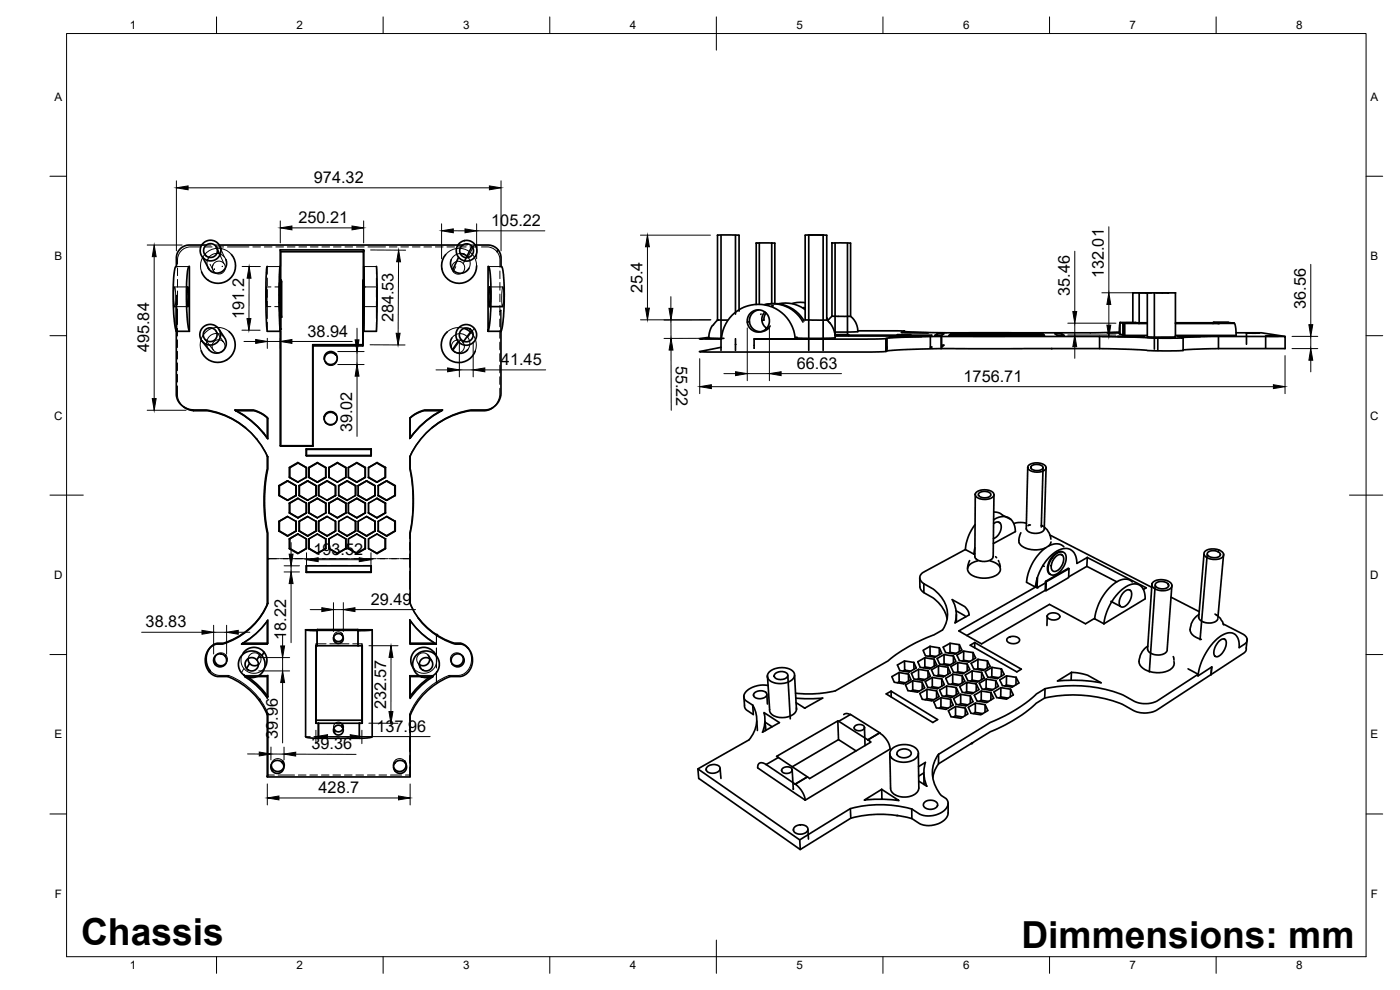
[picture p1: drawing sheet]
<svg xmlns="http://www.w3.org/2000/svg" width="420mm" height="297mm" viewBox="0 0 420 297" stroke-linecap="round" stroke-linejoin="round" font-family="sans-serif">
<defs><g id="words">
<g font-size="11.2">
<text x="24.3" y="283.4">Chassis</text>
<text x="306.5" y="284.5">Dimmensions: mm</text>
</g>
<g font-size="4.9">
<text x="94.2" y="54.9">974.32</text>
<text x="89.5" y="66.9">250.21</text>
<text x="147.4" y="67.8">105.22</text>
<text x="331.3" y="83.5" transform="rotate(-90 331.3 83.5)">132.01</text>
<text x="192.8" y="88" transform="rotate(-90 192.8 88)">25.4</text>
<text x="321.1" y="88.8" transform="rotate(-90 321.1 88.8)">35.46</text>
<text x="73.3" y="95.8" transform="rotate(-90 73.3 95.8)">191.2</text>
<text x="391.9" y="92.7" transform="rotate(-90 391.9 92.7)">36.56</text>
<text x="92.3" y="101">38.94</text>
<text x="118" y="96.7" transform="rotate(-90 118 96.7)">284.53</text>
<text x="44.8" y="105.7" transform="rotate(-90 44.8 105.7)">495.84</text>
<text x="150.3" y="109.5">41.45</text>
<text x="202.9" y="109.7" transform="rotate(90 202.9 109.7)">55.22</text>
<text x="239.1" y="110.6">66.63</text>
<text x="289.2" y="114.6">1756.71</text>
<text x="105.7" y="129.8" transform="rotate(-90 105.7 129.8)">39.02</text>
<text x="94" y="166.5">193.52</text>
<text x="111.3" y="181.4">29.49</text>
<text x="43.7" y="188.2">38.83</text>
<text x="85.9" y="192" transform="rotate(-90 85.9 192)">18.22</text>
<text x="115.9" y="212.8" transform="rotate(-90 115.9 212.8)">232.57</text>
<text x="83.4" y="221.7" transform="rotate(-90 83.4 221.7)">39.96</text>
<text x="113" y="219.5">137.96</text>
<text x="93.5" y="224.8">39.36</text>
<text x="95.6" y="238">428.7</text>
</g>
<g font-size="3.5">
<text x="39" y="8.8">1</text>
<text x="89" y="8.8">2</text>
<text x="139" y="8.8">3</text>
<text x="189" y="8.8">4</text>
<text x="239" y="8.8">5</text>
<text x="289" y="8.8">6</text>
<text x="339" y="8.8">7</text>
<text x="389" y="8.8">8</text>
<text x="16.3" y="30.2">A</text>
<text x="411.3" y="30.2">A</text>
<text x="16.3" y="78">B</text>
<text x="411.3" y="78">B</text>
<text x="16.2" y="125.9">C</text>
<text x="411.2" y="125.9">C</text>
<text x="16.2" y="173.7">D</text>
<text x="411.2" y="173.7">D</text>
<text x="16.3" y="221.6">E</text>
<text x="411.3" y="221.6">E</text>
<text x="16.4" y="269.4">F</text>
<text x="411.4" y="269.4">F</text>
<text x="39" y="290.8">1</text>
<text x="89" y="290.8">2</text>
<text x="139" y="290.8">3</text>
<text x="189" y="290.8">4</text>
<text x="239" y="290.8">5</text>
<text x="289" y="290.8">6</text>
<text x="339" y="290.8">7</text>
<text x="389" y="290.8">8</text>
</g>
</g></defs>
<!-- layer: Visible -->
<g fill="none" stroke="#000" stroke-width=".51">
<path d="M60.8 77.1l2 3.8M61.9 73.5h-5.1a3.9 3.9 0 0 0-3.9 3.9v2.5a3 3 0 0 0-.7 2.6 60.7 60.7 0 0 0 .7 16.9M62.3 77.9v.1M62.8 77.1l-.2 .3M64.8 73.9l1.2 2.6M65.8 73.5h73.1M66.2 74.6h.2M67.8 77.9l.2 1.1-.2 1.1a2.95 2.95 0 0 1-2.6 1.9 2.95 2.95 0 0 1-2.8-1.6M69.5 76.4a5.3 5.3 0 0 1-1.4 7.9 5.3 5.3 0 0 1-7.6-2.7M80.2 80v-.1a113.6 113.6 0 0 0 0 19.5h3.9v-4.6l.1 .4M84.1 80h.1M84.1 75l.1 9.5h.3v10.7"/>
<path d="M84.1 75l-.3 13.4v6.6l.3 3.7v-4M84.1 75h25M84.2 75.5h24.9v-.5l-.1 28.4h-15.1M109.1 75.5l-.2 28.3h-15M109.2 79.9v19.5zM113 80l.2 5.6-.2 13.8h-3.8M133.8 76.4a5.3 5.3 0 0 0 2.2 8.3 5.3 5.3 0 0 0 7-4.9M135.4 77.9l-.1 1.7 .3 .9 .6 .8a2.97 2.97 0 0 0 4.5-.8M137.6 77.2l-1.7 3.7M138.2 76.1l.9 .1 1 .7M141.6 73.9l-2.2 4.4M142.6 73.5h3.9a3.9 3.9 0 0 1 3.9 3.9v2.5a3 3 0 0 1 .7 2.6 62.6 62.6 0 0 1-.7 16.8l-.1 .1"/>
<path d="M146.5 80v-.1a3.3 3.3 0 0 1 .7 2.6 64.7 64.7 0 0 1-.7 16.9zM149.5 75l-.4 .5M216.4 70.6v34.5M220.7 70.6v23.6M221.8 70.6h-6.5v25.4M221.8 70.6v22.8M226.9 72.9l5.7 .1-.1 18.1M226.9 73v18.4M227.9 73v18.3M231.6 73h.1M231.6 73v18.1M250.6 72.9v27.7h29l-.4 .2"/>
<path d="M254.3 72.9v27.6M255.3 73l-5.6-.1v22h5.6M255.3 72.9v22M52.4 92h.1M52.9 92v26.4a5.1 5.1 0 0 0 4.9 4.6M52.9 99.4h3.9M52.9 92v7.4M56.3 86.1l.3 2.5-.2 3.4-.3-2.5zM56.6 80h.2v19.4a63.3 63.3 0 0 1-.3-19.2zM65.8 99l1.4 2.1M68.7 99.4a5.3 5.3 0 0 1-.4 8.4 5.3 5.3 0 0 1-7.9-2.5M83.8 86.1h.1"/>
<path d="M83.8 92h.1M83.9 84.9l-.1 6.7 .1 1.9h.3M84.1 94.7h.3M84.1 84.9v-.9h.3v10.7M84.1 93.5v1.2M84.1 99.4v34.3M84.1 86.1h.1M84.1 92h.1M84.2 84.9l.2 3.2-.2 5.4zM84.2 86.1v5.9zM84.2 95.2h.3M84.2 95.2v38.7"/>
<path d="M84.4 84l.1 .5M84.4 94.7l.1 .5M109 84l-.1 .5M109.2 86.1v5.9zM134.2 99.6a5.3 5.3 0 0 0 .5 8.3 5.3 5.3 0 0 0 7.9-2.6M139.3 98.5l1.9 1.1M141.5 99.2l-2.6 3.5M146.5 99.4h3.8M146.9 86.1l.3 1.2v2.2l-.3 2.5-.2-3.4zM146.9 92h4M146.9 86.1h.1M150.3 99.4v18.8a5.1 5.1 0 0 1-4.7 4.8 22.7 22.7 0 0 0-19.2 8.6l-1.5 2-1.8 3.3a30.6 30.6 0 0 0 .7 7.8 47.7 47.7 0 0 1-.7 15.2v21.1a21.2 21.2 0 0 0 13.5 12.3 4 4 0 0 1 3 .4 5.3 5.3 0 0 1-1.1 9.2l-.4 .1a7.4 7.4 0 0 0-6.4 1.6 20.5 20.5 0 0 0-8.6 10.1v18.4h-42.9"/>
<path d="M218.3 96h-3l-.7 .8a6 6 0 0 0-1.9 4.6l4.6 .1M224.9 96.5l-.6 .1M227.7 93a3.3 3.3 0 0 0-2.2 5.2 3.3 3.3 0 0 0 5.6-.4M228.4 94.2l-.1 .1M229.5 91.4a10.4 10.4 0 0 1 11.5 5.2M229.6 93.6a3.2 3.2 0 0 0 .8 5.1M229.8 91.4a10.3 10.3 0 0 1 11.5 4.9M229.9 93.9l-.6 1.2v1h-.7M233.6 91.2a9.7 9.7 0 0 1 8 1.7M241.2 92.3l.4 .2M241.6 96h6.5M241.6 96v-25.4l4.8-.1 1.7 .1v25.4"/>
<path d="M241.6 90.8l-2.3-.1-1.5 .3M248.1 96l.8 .8a7 7 0 0 1 1.8 4.6h-11.7M248.1 95.3l.4 .8M249.8 94.8l-1.1 1.1M255.3 94.9a5.1 5.1 0 0 1 2 4.6l-6.9 .1M257.5 99.3h13l2.8 .3 10.6 .3 52-.2M270.5 99.7l8.1 .2zM270.8 99.6v.2M292.5 100h-1.5l4.4 .1M292.5 100h2.9M292.5 100v.1M295.4 100h1.4l-1.4 .1"/>
<path d="M295.4 100v.1M303.1 100h-1.4l1.5 .1M303.1 100h4.4l-1.4 .1M303.1 100v.1M306 100v.1M335.9 99.8l-3.6 .1h3.6M336.1 96.9l-.2 2.2v1l.2 .1M336.1 96.8l.9 .2M336.2 96.8h.1M337 97l.1 3.5M337 97h4.8l-1-.2h-4.7v3.4l.9 .3M337.1 97l7.2 .1"/>
<path d="M337.5 96.9h3.1zM337.5 96.9v4.1M340.6 96.9h.1M341.1 96.8h3.2M341.9 87.9v8.9M342.3 87.9h2.2M344 87.9h.3h-4.3v8.9M344.3 87.9h8.5v13.2h-8.5zM344.7 87.9h.8M346.5 87.9l-.1 16.8M346.9 87.9h3.7M348.8 87.9h.2"/>
<path d="M352.8 96.8h11.2M364 96.8v.3M364.1 96.8h4.5M365.5 96.9h3.1zM365.5 96.9v.2M365.8 97h4.6zM368.6 96.9h.1M368.7 96.8h-4.5l1.7 .3h-13.1M368.7 96.8h-4.7M368.7 96.8l1.7 .2M370.4 97a6.4 6.4 0 0 1 .6 3.6h-18.2M371 99.9h7.5l7.2 1.1"/>
<path d="M374.1 99.9h3.9zM374.1 99.9v3.4M378 99.9h.1M67.4 101.4l.5 1.3v.9l-.5 1.1a2.96 2.96 0 0 1-4.7 .2l-2-2.5M93.9 103.8v30.1M93.9 103.8v-.4v30.3M100.8 106.2v.3a1.94 1.94 0 0 0-2.2-.6 1.94 1.94 0 0 0-1.3 1.9M135.6 101.4l-.5 1.5 .1 1 .6 1 .9 .8a3 3 0 0 0 3.7-.8M137.5 102.5l-1.7 2.4M212.7 101.2l-2.8 .4 6.6 .1a11.1 11.1 0 0 1 11.1-10.4 11.1 11.1 0 0 1 11.1 10.4M220.7 101.6v3.5M220.9 103.3l-.2 .1"/>
<path d="M226.3 101.6l.1 2.9M226.3 103.6h.1M238.6 101.3l.6-.1v.4l-.5 .1M238.7 101.7h-12.4l39.6-.1v3.8l-4.3 .2-51.7-.1 6.5-1.3M242.7 105.1v-34.5l1.3-.1 3.1 .1-.1 34.5M250.6 100.8h28.6M250.7 100.4h4zM254.7 100.4v.4M265.9 104.1h.3M265.9 104.5h.3M266.2 101.5v3.8M266.8 101.2l2.6-.2h7.2z"/>
<path d="M267.3 101.1v.1M269.3 100.4h4zM270 101v.1M273.3 100.4v.4M279.2 100.8v3.7l.4-.4h-.4M281.3 100.1l-.7 .5h2M281.3 100.1h2l-.7 .5M281.3 100.1v.5M282.4 101l-16.2 .5-.3 .1v3.8l5.2-.5 11.3-.3M282.4 101h47.6v3.6M282.4 101v3.6M282.6 100.6v3.6l.7-.6h-.7"/>
<path d="M286.4 100.6h3M286.4 100.6l-1.6 .1h6.1l-1.5-.1M286.4 100.6v.2M286.5 100.5h-1.6l4.6 .1M286.5 100.5h3.1M286.5 100.5v.1M286.7 100.3h3M286.9 100.2h2.9M287 100l-1.5 .1h4.3M287 100h2.9M287 100v.1M289.4 100.6v.2"/>
<path d="M289.6 100.5h1.4l-1.5 .1M289.6 100.5v.1M289.7 100.3l1.4 .1h-6h1.6M289.7 100.3v.1M289.8 100.2h1.5h-6l1.6 .1M289.8 100.2v.1M289.9 100l1.5 .1h-1.6M289.9 100v.1M290.6 100.6h6.1zM292 100.7l-1.6 .1h6.3l-1.6-.1M292 100.7h3.1M292 100.7v.1"/>
<path d="M292.1 100.5h3.1M292.1 100.5v.2M292.2 100.4v.1M292.2 100.4h3.1M292.3 100.2h3M292.3 100.3h4.5l-1.5 .1M292.3 100.2h-1.4h1.5M292.3 100.3h-1.5l1.4 .1M292.3 100.3v.1M292.4 100.1h3M295.1 100.7v.1M295.2 100.5v.2"/>
<path d="M295.2 100.4v.1M295.2 100.4l-4.5 .1h1.4M295.2 100.4l1.5 .1h-1.5M295.3 100.3v.1M295.4 100.1v.1M295.4 100.1l1.4 .1h-1.5M297.6 100.6h3.1M297.6 100.6l-1.6 .1 4.7 .1M297.6 100.6v.2M297.6 100.5h-1.5l1.5 .1M297.6 100.5v.1M297.6 100.5l3.1 .1"/>
<path d="M297.6 100.4h3.1M297.7 100.3v.1M297.7 100.3h3M297.7 100.3l-1.6 .1h1.5M297.7 100.2h-1.5l1.5 .1M297.7 100.2v.1M297.7 100.2h2.9M297.7 100l-1.5 .1h1.5M297.7 100h2.9M297.7 100v.1M300.6 100l1.5 .1h-1.5M300.6 100v.1"/>
<path d="M300.6 100.2h1.5l-4.4 .1M300.6 100.2v.1M300.7 100.5h1.5l-1.5 .1M300.7 100.6l1.5 .1-1.5 .1M300.7 100.6v.2M300.7 100.3v.1M300.7 100.3l1.5 .1h-1.5M303.2 100.1h2.9M303.2 100.1l-1.5 .1h1.5M303.2 100.1v.1M303.2 100.4l-1.5-.1 4.5 .1M303.2 100.2h3"/>
<path d="M303.3 100.4l-1.5 .1h4.5M303.3 100.4v.1M303.3 100.4h3M303.3 100.5l4.6 .1-1.5 .1M303.3 100.5l-1.5 .1 4.6 .1M303.3 100.5v.2M303.3 100.7h3.1M303.3 100.7l-1.5 .1h1.6M303.3 100.7v.1M306.1 100.1v.1M306.1 100.1l1.5 .1h-1.4M306.2 100.3v.1"/>
<path d="M306.2 100.3h1.5l-1.5 .1M306.3 100.5h1.5h-1.5M306.3 100.5v.2M306.4 100.7l1.6 .1h-4.6M306.4 100.7v.1M308.4 100v.1M308.5 100.1h-1.5h5.8h-1.4M308.5 100.3l-1.4-.1 4.5 .1M308.5 100.1h2.9M308.5 100.2h3M308.6 100.3h3M308.6 100.3v.1"/>
<path d="M308.6 100.3l-1.5 .1h4.6M308.7 100.5h-1.5l1.6 .1M308.7 100.5v.1M308.7 100.5h3M308.8 100.6h3.1M308.8 100.6l-1.5 .1h6.2l-1.6-.1M308.8 100.6v.2M311.3 100v.1M311.5 100.2v.1M311.5 100.2h1.5l-1.4 .1M311.6 100.3l1.6 .1h-1.5M311.6 100.3v.1"/>
<path d="M311.7 100.5h1.6l-1.4 .1M311.7 100.5v.1M311.9 100.6v.2M318.6 100.1h-2l.7 .5h2l-.7-.5v.5M330 101l18.4 .5 17.3-.5M335.4 101h7.5l.7 .2zM337.1 100.5v-3.5l.3 3.6M337.1 100.5l.3 .1M337.4 100.6h6.9M342.9 101v.1M347.5 101.3l4.3 .1zM347.5 101.4v3.7"/>
<path d="M353.4 101h6.8l-6.1 .1zM355.1 101.4v3.7l-1.3 .1h-7.7l-16.1-.6h-47.6M365.7 104.6l-10.6 .4M365.7 101h20v3.6h-20zM379.8 100.8l4.2 .1zM379.8 100.9v3.6M55.2 122.1l1.4 .8 1.4 .3M57.8 123l.1 .1a22.3 22.3 0 0 1 15.8 5.3M57.8 123a22.5 22.5 0 0 1 17.5 6.8 23.7 23.7 0 0 1 4.9 7.1M57.8 123h.1M70.5 123h5.5l2.2 .9 2 1.4v6.2a27 27 0 0 0-9.7-8.5l.2 .2M70.7 123.2h5.5l2.2 .9 2 1.4v6.1a26.3 26.3 0 0 0-9.7-8.4z"/>
<path d="M76.9 131.6l.2 .2M79 129.9l.2 .2M80.2 136.9l.2 .1a27.9 27.9 0 0 1-.7 7.8 48.7 48.7 0 0 0 .7 15.1v21.1M80.2 136.9a30.6 30.6 0 0 1-.7 7.8 47.7 47.7 0 0 0 .7 15.2v21.3M84.1 133.7h9.8M84.1 133.7l.1 .2M84.2 133.9h9.7M89.4 138.8l2.5 1.5v2.9M89.4 138.8l-2.6 1.5v2.9M89.4 138.8l.1 .1M89.5 138.9l2.5 1.5-.1 2.8M89.5 138.9l-2.5 1.5"/>
<path d="M91.9 134.7v2M91.9 134.7h19.5M92 134.8h19.3M93.9 133.7v.2M95.2 138.8l-2.5 1.5v2.9l2.5 1.4M95.2 138.8l2.5 1.5v2.9M95.2 138.8l.1 .1M95.3 138.9l-2.5 1.5M95.3 138.9l2.5 1.5v2.9M97.7 126.7v.2M100.7 124.2v.2a1.93 1.93 0 0 0-2.2-.5 1.93 1.93 0 0 0-1.2 1.9M101.3 138.9l-2.6 1.5"/>
<path d="M101.3 138.9l2.5 1.5v2.9M101.3 138.8v.1M101.3 138.8l2.5 1.6M101.3 138.8l-2.6 1.5M107.1 138.9l-2.5 1.4M107.1 138.9l-2.5 1.4v2.9l2.5 1.4M107.1 138.9l2.5 1.5M107.1 138.8l2.5 1.6M111.3 134.8v2h-19.3M111.4 134.7v2h-19.5M111.4 134.7l-.1 .1M113.1 138.9l2.5 1.5v2.9l-2.5 1.4"/>
<path d="M113.1 138.9l-2.5 1.4M113.2 138.8l2.5 1.5M113.2 138.8l-.1 .1M113.2 138.8l-2.6 1.5v2.9M123.1 125.4l2.1-1.5 2.2-.9h5.4a27 27 0 0 0-9.7 8.5zM123.1 125.4l1.9-1.3 2.3-.9h5.3a26.4 26.4 0 0 0-9.5 8.2M147.9 122.3l-.9 .5-1.4 .4a21.8 21.8 0 0 0-16 5.2M308.6 139.7a3.9 3.9 0 0 1 5.3 .4 1.96 1.96 0 0 1-2.3 1.6 2.58 2.58 0 0 1-3.2-1.6zM309.5 139.8a2.56 2.56 0 0 1 3.5 .5 2.32 2.32 0 0 1-3.4 .4l-.2-.4zM83.7 145.7v2.9l1.3 .8 1.3 .7 2.5-1.5M83.7 159.3l2.6 1.5 2.5-1.5M83.7 148.6l2.7 1.5 2.5-1.4"/>
<path d="M83.7 145.7l.1 .1M83.7 156.4v2.9M83.8 156.4l2.5-1.4 2.5 1.4v2.9M83.8 159.3l2.6 1.5 2.5-1.5M83.8 145.8l2.6-1.5 2.5 1.5v2.9M83.8 145.8v2.9M83.8 156.4v2.9M83.8 159.3h-.1M86.3 144.3l2.5 1.4v2.9M86.3 144.3l-2.6 1.4M86.3 144.3h.1M86.3 155l-2.5 1.4"/>
<path d="M86.8 151l2.6-1.5 2.5 1.5v2.9M86.8 143.2l2.6 1.4 2.5-1.4M86.8 153.9l2.6 1.5 2.5-1.5M86.8 151v2.9M86.8 143.2l.2 .1M86.8 151h.2M86.8 140.3l.2 .1M87 153.9l2.5 1.4 2.5-1.4M87 143.3l2.5 1.4M87 151v2.9M87 140.4v2.9M87 153.9h-.2"/>
<path d="M88.8 148.6l.1 .1M88.9 156.4v2.9M88.9 159.3h-.1M89.5 149.5l-2.5 1.5M89.8 159.3v-2.9l2.5-1.4 2.5 1.4v2.9l-2.5 1.5M89.8 159.3l2.5 1.5M89.8 145.7v2.9M89.8 148.6l.1 .1M89.8 145.7l.1 .1M89.9 148.7l2.5 1.4M89.9 159.3l2.5 1.5M89.9 156.4v2.9"/>
<path d="M89.9 145.8v2.9M89.9 156.4h-.1M89.9 159.3h-.1M92 151v2.9M92 153.9h-.1M92.3 144.3l2.5 1.4v2.9l-2.5 1.5-2.5-1.5M92.3 144.3l-2.5 1.4M92.3 144.3h.1M92.3 155l-2.4 1.4M92.4 144.3l2.5 1.5-.1 2.8M92.4 144.3l-2.5 1.5M92.7 153.9l2.5 1.5 2.5-1.5"/>
<path d="M92.7 151v2.9M92.7 151h.1M92.7 140.3l.1 .1M92.8 140.4v2.9l2.5 1.4M92.8 151v2.9l2.5 1.4M92.8 153.9h-.1M94.9 156.4v2.9l-2.5 1.5M95.2 149.5l-2.5 1.5M95.2 149.5l2.5 1.5M95.2 144.6l.1 .1M95.2 149.5h.1M95.3 149.5l-2.5 1.5"/>
<path d="M95.3 149.5l2.5 1.5M95.6 145.7v2.9M95.6 145.7l.1 .1M95.6 159.3l2.5 1.5M95.6 148.6l2.5 1.5M95.7 156.4v2.9l2.5 1.5M95.7 145.8l-.1 2.8M95.7 159.3h-.1M95.7 156.4h-.1M97.7 143.2l-2.5 1.4M97.7 151l.1 2.9M97.7 143.2l.1 .1"/>
<path d="M97.8 143.3l-2.5 1.4M97.8 151v2.9M98.1 155l-2.5 1.4v2.9M98.1 155l-2.4 1.4M98.1 144.3l-2.5 1.4M98.1 144.3l2.6 1.4v2.9M98.1 155l2.6 1.4M98.1 144.3h.1M98.1 150.1h.1M98.2 144.3l-2.5 1.5M98.2 144.3l2.5 1.5v2.9M98.7 153.9l2.6 1.5"/>
<path d="M98.7 143.2l2.6 1.4M98.7 151v2.9M98.7 140.3v2.9M98.7 140.3v.1M98.7 151h.1M98.7 151v2.9l2.6 1.4M98.7 140.4v2.8M98.7 153.9h.1M100.7 156.4v2.9l-2.5 1.5M100.7 148.7l-2.5 1.4M100.7 148.6v.1M100.7 148.6l-2.6 1.5"/>
<path d="M101.3 149.5l-2.6 1.5M101.3 149.5l2.5 1.5v2.9M101.3 149.5h.1M101.3 149.5l2.5 1.5M101.3 144.6v.1M101.3 155.3v.1M101.6 159.3l2.6 1.5M101.6 148.6l2.6 1.5M103.8 153.9l-2.5 1.4M103.8 153.9h.1M103.8 140.3v2.9l-2.5 1.4M103.8 151v2.9"/>
<path d="M103.8 151h.1M104.2 144.3l2.5 1.5v2.9M104.2 144.3l-2.6 1.5M104.2 144.3h.1M104.2 144.3l2.5 1.4M104.2 144.3l-2.6 1.4v2.9M104.6 143.2l2.5 1.5M104.6 151v2.9l2.5 1.5 2.5-1.5M106.7 156.4v2.9M106.7 159.3l-2.5 1.5M106.7 159.3h.1M106.7 156.4l-2.5-1.4-2.6 1.4v2.9l2.6 1.5"/>
<path d="M106.7 145.7v2.9l-2.5 1.5M106.7 145.7v.1M107.1 149.5l-2.5 1.5M107.1 149.5l2.5 1.5M107.5 159.3l2.5 1.5M107.5 148.6l2.5 1.5M107.5 145.7v2.9M109.6 140.4v2.9l-2.5 1.4M109.6 153.9l-2.5 1.4-2.5-1.4M109.6 151v2.9M109.6 153.9h.1M109.6 140.3v2.9l-2.5 1.5"/>
<path d="M109.6 151h.1M110 144.3l-2.5 1.4M110 144.3l2.5 1.5M110 155l2.5 1.4v2.9M110 144.3h.1M110.6 153.9l2.6 1.5 2.5-1.5M110.6 143.2l2.5 1.5M110.6 143.2l2.6 1.4M112.5 159.3l-2.5 1.5M112.5 148.7l-2.5 1.4M112.5 145.8v2.9M112.5 159.3h.1"/>
<path d="M112.5 156.4h.1M112.6 148.6l-.1 .1M112.6 156.4l-2.6-1.4-2.5 1.4v2.9M112.6 148.6l-2.6 1.5M112.6 159.3l-2.6 1.5M112.6 156.4v2.9M112.6 145.7v2.9M113.1 149.5l2.5 1.5M113.2 144.6l-.1 .1M113.5 148.6l2.6 1.5 2.5-1.5M113.5 148.6l2.5 1.5 2.5-1.4M113.5 145.7v2.9"/>
<path d="M115.6 153.9h.1M115.6 153.9l-2.5 1.4-2.5-1.4M115.6 151v2.9M115.7 151l-2.5-1.5-2.6 1.5v2.9M115.7 151v2.9M115.7 140.3v2.9l-2.5 1.4M115.7 140.3l-.1 .1M115.7 151h-.1M116 144.3l-2.5 1.4M116 144.3l2.5 1.5M116 155l2.5 1.4M116.1 144.3l-2.6 1.4"/>
<path d="M116.1 144.3l2.5 1.4M116.1 144.3h-.1M118.5 156.4h.1M118.5 145.8v2.9M118.5 156.4v2.9l-2.5 1.5-2.5-1.5M118.5 159.3h.1M118.6 145.7v2.9M118.6 156.4l-2.5-1.4-2.6 1.4v2.9M118.6 156.4v2.9l-2.5 1.5-2.6-1.5M118.6 145.7l-.1 .1M118.6 148.6l-.1 .1M292.6 157.4a13.9 13.9 0 0 0-2.9 7.5l2.6 1.4"/>
<path d="M292.7 148.4l-.1 18.7 .3 .6 .7 .4 1.7 .4 1.8-.4 .8-.6 .1-.4 .3-18.7M292.9 147.8a4 4 0 0 1 5.3 .3l.1 .2a2.08 2.08 0 0 1-2.5 1.5 2.54 2.54 0 0 1-3.1-1.5zM293.8 147.9a2.49 2.49 0 0 1 3.6 .5 2.29 2.29 0 0 1-3.8 0zM298.2 157.1a1.34 1.34 0 0 1 1.8-.3 1.34 1.34 0 0 1 .4 1.8 3.8 3.8 0 0 1-2.3 3M298.2 155.9a3.8 3.8 0 0 1 6.1 1.4l.4 2.2-6.6 3.6M298.2 153.7l1.8 .3 3.4 1.9M299.6 156.6l.5 .3M306.4 159.9l-.2 .3a3 3 0 0 0 .1 3.3 7.3 7.3 0 0 0 7.5 .9M308 157l-2.1-.2-1.7 .3M308.4 140.3l-.4 18.4 .4 .6 .7 .4 1.9 .3 1.8-.5 .6-.8M308.9 157.5l-.4 .2M312.5 157.6l.5 .3"/>
<path d="M312.5 157.7l.4 .1M313 140.3l-.5 17.8M313.4 158.2a5.4 5.4 0 0 1 2 3.6M313.9 140.3l-.5 18.3M86.8 161.7v2.9M87 164.5l2.5 1.5M87 161.6v2.9M87 161.6l-.2 .1M87 164.5l-.2 .1M89.4 160.2l2.5 1.5v2.9l-2.5 1.5-2.6-1.5M89.4 160.2l-2.6 1.5M89.4 160.2l-2.4 1.4"/>
<path d="M89.5 166l-.1 .1M91.9 171.7v-1.9h19.5v1.9M92 161.6v2.9l-2.5 1.5M92 171.6l-.1 .1M92 169.8v1.8M92 171.6h19.3M92.4 160.8h-.1M92.7 164.6v-2.9l2.5-1.5 1.3 .8 1.2 .7v2.9l-2.5 1.5M92.7 164.6l2.5 1.5M92.8 164.5l2.5 1.5M92.8 161.7v2.8M92.8 164.5l-.1 .1"/>
<path d="M95.3 166l-.1 .1M97.8 161.6v2.9l-2.5 1.5M98.7 161.7l2.6-1.5 2.5 1.5M98.7 161.7v2.9M98.7 164.5l2.6 1.5 2.5-1.5M98.7 161.7v2.8M98.7 164.5l2.6 1.5M103.8 161.7v2.8M103.8 164.5v.1M103.8 164.6l-2.5 1.5M103.8 161.7v2.9M104.2 160.8h.1"/>
<path d="M104.6 164.6l2.5 1.4M107.1 166v.1M109.6 164.5l-2.5 1.5M109.6 161.7v2.8M109.6 164.5v.1M109.6 161.7l-2.5-1.5-2.5 1.5v2.9l2.5 1.5M109.6 164.6l-2.5 1.5M109.6 161.7v2.9M110 160.8h.1M110.6 164.6v-2.9l2.6-1.5 1.2 .8 1.3 .7v2.9l-2.5 1.5M110.6 164.6l2.6 1.5M111.3 169.8v1.8"/>
<path d="M111.3 171.6l-19.4 .1M113.1 166l.1 .1M115.6 164.5l-2.5 1.5-2.5-1.4M115.6 161.6v2.9M115.6 164.5l.1 .1M276 173.4l.1 2.9 .4 .8 .8 .7M277.2 175.1l.1 2.7a11.3 11.3 0 0 1 6.9 7.9M285.8 179.9l3.7 2.1 .9 1.2 .5 1.3-4.3 2.4a8.5 8.5 0 0 0-.8-7zM289.7 164.9l-12.5 6.8a1.87 1.87 0 0 0-1.2 1.7 1.87 1.87 0 0 0 1.3 1.7h-.1a10.7 10.7 0 0 1 7.2 9.3 5.9 5.9 0 0 1-4.5 6.2l-7.1 3.4-3.9 2.4-2.4 1.9-15.8 9-.7 .2a34.9 34.9 0 0 1-11.2 .5M291 168.2l-.6 2.3M292.6 166.1l-.3 .2M292.6 164.3l-.3 2"/>
<path d="M293.5 168.3l-1.7 .6a1.97 1.97 0 0 0-1.4 1.9 1.97 1.97 0 0 0 1.4 1.9 7.4 7.4 0 0 0 8-.8 1.96 1.96 0 0 0-1.1-3l-1.6-.6M298.8 167l.3 .3M299.6 168.2l.2 .3M299.9 168.9l.3 1.2M310.8 176.2l-23 13.1 6.8 3.9 20.4-11.9 10.8 5.9 2.7-1.7M312.9 169.7l.5 .2M313.7 177.1l.2 .1M313.7 177.1l-23.6 13.6M313.8 174.9l-.1 2.2M313.8 174.4l6.8-3.9 .2 .1-6.8 3.9zM313.8 174.4v.5M314.9 172.1l.2 .1"/>
<path d="M315.1 160.5l30.6 15.7M315.4 162.6l-.7 1.2M316.3 166.7l.5-.4a1.72 1.72 0 0 1 1.7-.8 1.72 1.72 0 0 1 1.4 1.2 5.4 5.4 0 0 1-4 5.9 1.97 1.97 0 0 1-1.2-3l.7-1.7zM316.7 167.2a1.31 1.31 0 0 1 1.2-.9 1.31 1.31 0 0 1 1.2 .7 3.7 3.7 0 0 1-2.8 4.4 2.05 2.05 0 0 1-.5-2.9zM318.4 166.4l.5 .2M318.9 165.6a4.2 4.2 0 0 0-4 2.9 2.87 2.87 0 0 0 .3 3.8M319.3 164a4 4 0 0 0-5.4 .3 14.7 14.7 0 0 0-5.8 10.4l2.7 1.5 .5-2.9-.1 3M320.8 170.6l-.1 2.7-6.8 3.9 .1-2.7M326.2 169.9l9 4.7M326.3 167.3l-.1 2.6-5.5 3.2M326.3 167.3l-3.1 1.8a3.7 3.7 0 0 0-3.6-4.5 11 11 0 0 0-7.7 7.1l-.6 1.6-.1 3 2.6-1.4M326.3 167.3l17.7 9.1-.8 .5"/>
<path d="M336.1 177.4a5.1 5.1 0 0 1 6.1-1.7 4.7 4.7 0 0 1 1.5 4l-12.4 7.5a16.6 16.6 0 0 1 4.8-9.8zM337.2 177.8l.3-.4a1.21 1.21 0 0 1 1.6-.3 1.21 1.21 0 0 1 .5 1.6 3.7 3.7 0 0 1-3 3.4 2.04 2.04 0 0 1-.3-2.9zM338.8 177l.5 .2M339.8 174.6a3.9 3.9 0 0 0-5.2 .4 16 16 0 0 0-6.1 10.7l2.8 1.5M345.7 175.6l-1.3 19.2 .2 .5 .6 .6 1.2 .5 1.2 .1 1.8-.4 .7-.5 .2-.6M346.1 174.7a4.2 4.2 0 0 1 5.6 .7 1.93 1.93 0 0 1-2.5 1.8 3.1 3.1 0 0 1-3.5-1.8zM346.7 175.6l-1.8 25.9 .1-.2M346.9 174.9a2.69 2.69 0 0 1 3.8 .7 2.11 2.11 0 0 1-3.1 .8l-.8-.6zM350.7 175.6v.2M351.5 179.2l8.4 4.3M351.7 175.6l-1.4 19.2M361.3 166.3l-1.6 19"/>
<path d="M361.5 165.5a4 4 0 0 1 5.7 .8 2.09 2.09 0 0 1-2.6 1.6 2.75 2.75 0 0 1-3.3-1.9zM362.3 166.3l-2.1 25.6M362.5 165.7a2.6 2.6 0 0 1 3.7 .7 2.26 2.26 0 0 1-3.2 .6l-.7-.7zM366.2 166.3v.3M367.2 166.3l-1.7 19M64.7 196.7a1.93 1.93 0 0 0 .4 2.6 1.93 1.93 0 0 0 2.6-.2M64.8 199l-.3 .4M67.8 196.6l-.2 .3M72.5 193.3a23.2 23.2 0 0 0 7.7-7v7zM73 196a3.9 3.9 0 0 1 5.4-1.1 3.9 3.9 0 0 1 1 5.5M74.5 197.6a1.94 1.94 0 0 0 1 1.9 1.94 1.94 0 0 0 2.2-.3M74.9 199l-.9 1.6"/>
<path d="M77.9 196.6l-.8 1.4M79.2 195.7l-.6 1.1M80.2 181.2a21.2 21.2 0 0 1-13.4 12.1 4 4 0 0 0-3 .4 5.3 5.3 0 0 0 1.1 9.2l.4 .1a7.3 7.3 0 0 1 6.3 1.6 20.3 20.3 0 0 1 8.6 9.9M80.4 186v7h-7.4M80.4 181a21.1 21.1 0 0 1-13.3 12 3.9 3.9 0 0 0-3 .4 5.4 5.4 0 0 0-1 7.8l-.3 .4M80.4 181l-.2 .2M91.7 189l3.5 .2M91.7 189v32a8 8 0 0 0 3.9 .5M91.7 189h3.5M94.9 193.7l-.1 23.3M95.2 193.7h-.4v23.3h.8M95.2 189.1v-.2h12.2v.2"/>
<path d="M95.2 189.1v4.6M95.2 193.7h12.2M95.2 189.1h12.2M100.1 191.2a1.45 1.45 0 0 0 1.4 1.3 1.45 1.45 0 0 0 1.5-1.2M100.4 192v.5M102.7 190.1v.6M107.4 189h4.3M107.4 193.7h1.3v23.3M107.4 189.1v4.6M108.6 193.7v22.4M111.7 189l-4.3 .2M111.7 189v32a8 8 0 0 1-3.9 .5"/>
<path d="M123.1 186.1a22.7 22.7 0 0 0 7.8 7.2h-7.8zM123.1 193h7.3M123.3 186.5l.2 .2M125.5 185.4a22.4 22.4 0 0 0 10.8 7.6 4 4 0 0 1 3.1 .4l1.2 1.2M125.9 199.9l.4 .7M128.5 196.6l.9 1.4M128.9 197.6a1.93 1.93 0 0 1-.9 1.9 1.93 1.93 0 0 1-2.1-.1M130.2 195.7l.8 1.1M130.6 196.2a3.9 3.9 0 0 0-5.6-1.3 3.9 3.9 0 0 0-.8 5.7M135.7 199.2l.1 .2M138.7 196.7a1.94 1.94 0 0 1-.4 2.6 1.94 1.94 0 0 1-2.6-.2M271.4 198.3l-2.1 1.2 .7 1.7 2.9 .4 2.1-1.2-.7-1.6"/>
<path d="M274.3 198.8v2M274.3 198.8l-2.9-.5 .1 2.8 1.8 .3M277.5 197.3l-2.1 1.3 .8 1.6 2.8 .5 2.1-1.3-.7-1.6M277.5 197.3l2.9 .5M277.5 197.3l.1 2.8M279.1 193.9l-2.1 1.2 .7 1.7 2.9 .4 1-.6 1-.6-.7-1.6M279.1 193.9l2.8 .5M279.1 193.9v2.8M279.1 196.7l1.8 .3M279.1 196.7l-.4 .2M280.4 197.8v2.1M281.6 199.8l2.9 .4"/>
<path d="M281.6 199.8l-2.1 1.2 .8 1.7 2.8 .4 1.1-.6 1-.6-.7-1.7M281.6 199.8v2.7M281.9 194.4v2M282.9 199.4l.4-.2 1.9 .3M283.1 194.2l2-1.2 2.8 .4 .8 1.7-2.1 1.1-2.8-.4zM283.3 196.4l-2.1 1.2 .8 1.6 2.8 .5 2.1-1.2-.8-1.7M283.3 196.4l2.8 .4M283.3 196.4v2.8M285.1 195.8l1.9 .2M285.1 195.8l-.3 .1M285.1 193v2.8M286.1 196.8v2.1"/>
<path d="M286.9 183.2l2.9 1.9M287 184.4v2.3M287.2 196.6l2-1.2 2.8 .4 .8 1.6-2.1 1.2-1.4-.2-1.4-.2zM287.4 198.8l-2 1.2 .7 1.7 2.9 .4 2.1-1.2-.8-1.7M287.4 198.8v2.8M287.4 198.8l2.9 .4M287.9 193.4v2.1M288.8 198.3l.4-.2 1.9 .3M289.2 195.4v2.7M290.3 199.2v2.2M291.2 193.6l1.3-.8 14 8-1.3 .8zM292 195.8v2.1"/>
<path d="M292.5 192.8v1.6M293.5 197.8l-2.1 1.2 .8 1.7 2.9 .5 2-1.3-.8-1.6M293.5 197.8l2.8 .5M293.5 197.8v2.8M296.3 198.3v2.1M302.3 191.5a2.53 2.53 0 0 1 3.7 .4 2.11 2.11 0 0 1-3.3 .9l-.5-.7zM314.3 184.9l-.1 2.8M314.6 184.3a2.43 2.43 0 0 1 3.5 .6 2.25 2.25 0 0 1-3.6 .5l-.2-.6zM318.1 184.9v.2M333.9 180.7l-.4-.2 2.7 1.4M344.5 193.9a5.2 5.2 0 0 0-2.4 5.6 7.4 7.4 0 0 0 6.8 2.2 3.7 3.7 0 0 0 3.5-2.7l-.1-.5M352.1 197l.2 1.1"/>
<path d="M359.7 185.1l.3 .7 .6 .6 1.5 .5h1.4l1-.2 .6-.4 .4-.6M359.8 184.3a5.1 5.1 0 0 0-2.4 5.4l.1 .3a4.8 4.8 0 0 0 3 1.8M364.6 184.3l.3 .1M365 184.5l.1 .1M365.2 184.6h.1M365.5 184.8l1.4 1.7 .3 1M365.8 192.4l.2-.2a1.15 1.15 0 0 1 1.6-.4 1.15 1.15 0 0 1 .4 1.6 4.3 4.3 0 0 1-2.9 3.6 1.47 1.47 0 0 1-.7-2.2l.4-1zM367.1 187.2l5.8 3a1.68 1.68 0 0 1 1.3 1.3 1.68 1.68 0 0 1-.7 1.8l-1.6 1a3.6 3.6 0 0 0-2.6-4.4 9.6 9.6 0 0 0-6.9 5.2 17.9 17.9 0 0 0-2.9 7.7l.1-.5M367.3 191.7l.4 .2M374.3 191.7l-.3 2.8a1.42 1.42 0 0 1-.8 1.5l-9.7 6.4M74 203h-.6a22.9 22.9 0 0 1 6.8 6.4M74.3 203.1a21.9 21.9 0 0 1 6.1 5.9"/>
<path d="M77.1 203h3.1v6.4M78 209.8l-.1 .4M80.1 208.6l-.2 .4M80.4 214l-.2 19.1zM80.4 202.7v6.3M80.4 209l-.2 .4M94.9 216.1h13.7M95.6 217v4.5M95.6 217h12.2M100.4 219v1M102.7 218.1v-.9a1.46 1.46 0 0 1-.5 2.2 1.46 1.46 0 0 1-2-.8M107.8 217h.9"/>
<path d="M107.8 217v4.5M108.6 216.1l.1 .9M126.3 203h-3.2v6.6a22.7 22.7 0 0 1 6.9-6.6h-.6M129.1 203.1a22.2 22.2 0 0 0-6 5.8M223.2 208.8l.3 3.6 .7 .7 1.9 1.3-.2-2.8M225.9 211.6a8.7 8.7 0 0 1-1.1 10.4l-15.4 8.7 .3 2.9 30.5 21.3M226.1 208.4l.1 .3M226.4 208a2.53 2.53 0 0 1 3.7 .2 2.13 2.13 0 0 1-3 1.3l-.9-.6zM227.1 216.4l.2 2.8M229.3 213.8l4.6 3-5.1 2.9a8.9 8.9 0 0 0 .5-5.9zM229.6 216.4l.2 2.8-.2-1.7M229.6 216.7l2.1 1.4"/>
<path d="M230.1 208.4l.2 2.8M230.3 202.7l.7 10.2a3.1 3.1 0 0 0 3.7 2.4 4.1 4.1 0 0 0 4.3-2.4v-.5M230.5 205.7a6.7 6.7 0 0 0-7.2 2.8 1.58 1.58 0 0 0 .7 1.8l1.9 1.3M230.9 201.6a5.6 5.6 0 0 1 7.4 .2 2.17 2.17 0 0 1-1.9 2.9 5 5 0 0 1-6-1.3 1.68 1.68 0 0 1 .5-1.8zM232.3 202.7l.1 .3M232.7 202.1a2.46 2.46 0 0 1 3.7 .5 2.42 2.42 0 0 1-4.1 .3zM236.4 202.7l.8 13M238.5 202.7l.5 10.2M238.8 209.5l2.8 .1 5.3-.1-5.4 3-2.6-1.7M241.4 212.4h.2M251.4 216.3l.3 5.6M251.7 216.4l8.8 5.6"/>
<path d="M253.2 214.4a1.57 1.57 0 0 1 2 0M256.3 218.3v.1M256.6 217.8a1.77 1.77 0 0 1 2.8 .5 1.75 1.75 0 0 1-3.1 0zM259.4 218.3l.2 5.4M264 219.9l-8.8-5.5-3.5 2-.3-.1-18.4 10.7 .6 .3M264 219.9v.1M264 219.9l-3.5 2.1M266 208.2l1.4-.8 14 8.5-1.4 .9zM267.4 207.4l.1 1.7M269.8 201.8l-2.1 1.2 .7 1.7 2.8 .5 2.2-1.3-.8-1.6M269.8 201.8l2.8 .5M269.8 201.8l.1 2.8"/>
<path d="M269.9 204.6l1.8 .3M269.9 204.6l-.6 .3M271.5 201.1l-.5 .2M272.6 202.3l.1 2M273.5 202l2.2-1.2 2.8 .5 .7 1.6-2.1 1.3-2.8-.5zM273.9 204.3l2.9 .4M273.9 204.3l-2.1 1.2 .7 1.7 2.9 .5 2.1-1.3-.7-1.7M273.9 204.3v2.7M273.9 207l2 .4M273.9 207l-.5 .4M275.7 200.8v2.8M275.7 203.6l1.9 .3"/>
<path d="M275.7 203.6l-.5 .3M276.8 204.7v2.1M277.6 200.1l1.8 .3M277.6 200.1l-.5 .3M277.7 204.5l2.1-1.2 2.8 .4 .8 1.7-2.1 1.3-2.9-.5zM278.2 206.8v2.8M278.2 206.8l-2.1 1.3 .7 1.7 2.9 .5 1.1-.7 1-.6-.7-1.7M278.2 206.8l2.9 .5M278.2 209.6l2 .3M278.2 209.6l-.6 .4M278.5 201.3v2.1M279.8 203.3v2.7"/>
<path d="M279.8 206l-.5 .3M279.8 206l2 .4M280.2 210.6l2.2-1.3 2.9 .5 .8 1.7-2.2 1.3-2.9-.4zM281.1 207.3v2.2M281.6 202.5l2 .3M281.6 202.5l-.4 .3M282.4 209.3v2.8M282.6 203.7l.1 2.2M284.1 208.6l-.5 .3M284.1 208.6l2.1 .3M284.1 205.8v2.8M284.5 200.2v2.1"/>
<path d="M284.5 212.5l-2.1-.4-.6 .4M285.3 209.8v2.2M285.9 205.1l2 .3M285.9 205.1l-.5 .2M285.9 202.3l-2.1 1.2 .8 1.7 2.9 .5 2.1-1.3-.8-1.7M285.9 202.3l2.9 .4M285.9 202.3v2.8M286.8 212l-2.2 1.3 .8 1.7 3 .5 2.1-1.3-.8-1.7M286.8 214.8l-.6 .3M286.8 214.8l2.1 .3M286.8 212v2.8M286.8 212l2.9 .5"/>
<path d="M287 206.3l-2.9-.5-2.1 1.3 .7 1.7 2.9 .5 2.1-1.3-.7-1.7v2.2M287.4 201.6l-.4 .2M287.4 201.6l2 .3M288.3 211.1l-.6 .4M288.3 208.3v2.8M288.3 211.1l2.1 .4M288.3 208.3l-2.1 1.3 .8 1.7 2.9 .5 2.1-1.3-.8-1.7M288.3 208.3l2.9 .5M288.8 202.7v2.2M289.7 212.5v2.2M290.1 207.5l2.1 .4M290.1 207.5l-.5 .3"/>
<path d="M290.1 204.8l-2.1 1.2 .8 1.7 2.9 .5 2.1-1.3-.8-1.7M291.2 208.8v2.2M291.7 204.1l-.4 .3M291.7 204.1l2.1 .3M291.7 201.3l-2 1.2 .7 1.7 2.9 .5 2.1-1.3-.8-1.7M292.1 214.1l.6-.4 2.2 .4M292.7 211l2.9 .4M293 207.4v-2.2l-2.9-.4v2.7M293.1 200.8l.4-.2 2 .3M294.5 210.1l-.6 .3M294.5 210.1l2.2 .4M294.5 207.3l-2.1 1.3 .8 1.7 2.9 .5 1.1-.7 1-.6-.8-1.7"/>
<path d="M294.6 201.7v2.2M294.6 201.7l-2.9-.4v2.8M295.6 211.4l.9 1.8-2.2 1.3-2.9-.5-.8-1.8 2.1-1.2v2.7M295.6 211.4v2.3M295.9 206.6l-.4 .2M295.9 206.6l2.2 .3M296 203.8l-.1 2.8M296 203.8l-2.1 1.2 .8 1.7 2.9 .5 2.1-1.3-.8-1.7M296 203.8l2.9 .4M297.2 203.3l.4-.3 2.1 .4M297.4 207.8v2.2M297.4 207.8l-2.9-.5v2.8"/>
<path d="M297.7 200.2l-.1 2.8M297.7 200.2l2.8 .5v2.2M297.7 200.2l-2.1 1.3 .8 1.6 2.9 .5 2.1-1.2-.9-1.7M298.9 204.2l-.1 2.2M300.3 209.1l-.5 .3M300.3 209.1l2.2 .4M300.4 206.3l2.9 .5M302 205.6l-.4 .2M302 205.6l2.2 .3M302.1 202.8l-2.1 1.2 .8 1.7 2.9 .5 2.1-1.3-.9-1.7M303.3 206.8l.8 1.7-2.1 1.3-2.9-.5-.8-1.7 2.1-1.3-.1 2.8M303.3 206.8l-.1 2.2"/>
<path d="M304.9 203.2v2.3M304.9 203.2l-2.8-.4-.1 2.8M313.6 206.6l-2.6 1.6a43.7 43.7 0 0 1-13.7 8.5l-15.6 9.6M313.6 206.6l-.1 2.8a13.1 13.1 0 0 0-4.1 3.1l-.8 .6a48.8 48.8 0 0 1-11.4 6.4l-15.5 9.7M317.4 204.3l4.2-2.6 2.5 .3 2.3 .6 4.1 2.3-.4-.1a45.3 45.3 0 0 0-12.7-.5zM321.6 201.7l-.1 2.4M356.6 200.7l3 1.6M359.6 202.3l-12.4 8a8.1 8.1 0 0 1-6.9 0 35.2 35.2 0 0 0-20.6-4.5l-6.1 .8M363.4 202.4l-16.4 10.7a8 8 0 0 1-6.9 .1 34.2 34.2 0 0 0-18.1-4.7 39.2 39.2 0 0 0-8.5 .9M363.4 202.4h.1M363.6 200.1l-.2 2.3M363.7 200.1l-.2 2.3"/>
<path d="M363.7 200.1l-4.2 2.7M81.9 230.8l-.2 .5M84.9 228.3l-.1 .6M85 228.5a1.93 1.93 0 0 1-1.2 2.9 1.93 1.93 0 0 1-2.4-2.1M95.6 221.5h12.2M118.4 230.8l.2 .5M121.6 228.9l-.2-.6a1.93 1.93 0 0 1-.5 2.9 1.93 1.93 0 0 1-2.8-1M209.4 230.7l30.6 21.3 15.2-9.4a34.8 34.8 0 0 1 18.4 .1M211.9 230.7l.1 .4M212.2 230.2a2.53 2.53 0 0 1 3.9 .2 2.42 2.42 0 0 1-3.6 1.3l-.5-.6zM216.1 230.7l.3 2.9M229.9 229.4a1.43 1.43 0 0 0-2.4 .3l-.1 .7 14.3 9.7"/>
<path d="M229.9 229.4l8.8 5.9M233.6 227.3l-3.7 2.1M233.6 227.3l8.7 5.8-3.6 2.2M234.6 231.1v.2M234.7 230.7a1.79 1.79 0 0 1 3 .4 1.81 1.81 0 0 1-3.1 .1zM237.7 231.1l.4 5.7v-.2M238.7 235.3a7.3 7.3 0 0 1 3 4.8M251.7 221.9l-13.9 8.2M251.7 221.9l5.2 3.4M260.5 222l3.4-2.1a6.6 6.6 0 0 1 3.2 4.9l-25.4 15.3M260.5 222l.9 .6-18.4 11-.7-.5-3.6 2.2M264.6 236.8l-.1 3"/>
<path d="M264.7 239.7l.1 .1M267 226l.3 10.5a3.6 3.6 0 0 0 4.1 2.6 3.9 3.9 0 0 0 4.4-2.6l-.2-10.5M267.8 224.6a5.7 5.7 0 0 1 7.5 .4 2.23 2.23 0 0 1-1.7 3.2 5.4 5.4 0 0 1-6.4-1.4 1.84 1.84 0 0 1 .6-2.2zM269.5 225.4a2.62 2.62 0 0 1 4 .5 2.31 2.31 0 0 1-3.4 1.2l-.9-.8zM275.7 230l2-1.2a9.8 9.8 0 0 0 .5 7.1l-2.5-1.5M277.3 232.3v3.1M277.3 231.9l-1.6 1M281.7 226.3a9.5 9.5 0 0 0 2.4 13.6 2.84 2.84 0 0 1-1.8 4 7.2 7.2 0 0 1-6.5 .3l-2.2-1.5M281.7 229.2a8.6 8.6 0 0 0-1.7 4.1M281.7 226.3v2.9M238.1 248.9v.3M238.4 248.2a2.49 2.49 0 0 1 4.1 .5 2.48 2.48 0 0 1-4.3 .7l-.1-.7z"/>
<path d="M242.5 248.9l.1 2.9M255.2 242.6l.1 2.9M255.3 245.5l-15.1 9.4-.2-2.9M259.4 240.1l5.2-3.3 5.2 3.4a39.9 39.9 0 0 0-10.4-.1zM273.6 242.7l.1 2.9M277.5 240.7a2.48 2.48 0 0 1 3.9 .8 2.42 2.42 0 0 1-4.3 .1zM284.5 241v2.9a5 5 0 0 1-4.9 3.8 6.3 6.3 0 0 1-3.7-.6l-2.2-1.5a34.7 34.7 0 0 0-18.4-.1"/>
<circle cx="63.2" cy="75.2" r="3.1"/>
<circle cx="63.2" cy="75.2" r="2.07"/>
<circle cx="140" cy="75.2" r="3.1"/>
<circle cx="140" cy="75.2" r="2.07"/>
<circle cx="227.6" cy="96.3" r="3.3"/>
<circle cx="63.1" cy="100.4" r="3.1"/>
<circle cx="63.1" cy="100.4" r="2.08"/>
<circle cx="99.3" cy="107.4" r="1.96"/>
<circle cx="139.9" cy="100.5" r="3.1"/>
<circle cx="139.9" cy="100.5" r="2.07"/>
<circle cx="99.2" cy="125.4" r="1.95"/>
<circle cx="66" cy="198.1" r="1.95"/>
<circle cx="75.5" cy="199.3" r="4"/>
<circle cx="75.5" cy="199.3" r="2.01"/>
<circle cx="101.5" cy="191.6" r="1.47"/>
<circle cx="127.9" cy="199.3" r="4"/>
<circle cx="127.9" cy="199.3" r="2"/>
<circle cx="137.4" cy="198.1" r="1.95"/>
<circle cx="101.5" cy="219.1" r="1.47"/>
<circle cx="83.2" cy="230.1" r="1.95"/>
<circle cx="120.1" cy="230.1" r="1.95"/>
</g>
<g fill="#000">
<circle cx="226.9" cy="72.9" r=".25"/>
<circle cx="84.1" cy="94.8" r=".25"/>
<circle cx="84.1" cy="98.7" r=".25"/>
<circle cx="109.2" cy="86.1" r=".25"/>
<circle cx="231.6" cy="91.8" r=".25"/>
<circle cx="231.8" cy="91.8" r=".25"/>
<circle cx="250.7" cy="100.4" r=".25"/>
<circle cx="269.3" cy="100.4" r=".25"/>
<circle cx="315.5" cy="104.6" r=".25"/>
<circle cx="351.8" cy="101.4" r=".25"/>
<circle cx="384" cy="100.9" r=".25"/>
<circle cx="308.9" cy="157.5" r=".25"/>
<circle cx="80.4" cy="167.6" r=".25"/>
<circle cx="311.2" cy="176.3" r=".25"/>
<circle cx="131" cy="190.4" r=".25"/>
<circle cx="107.8" cy="217" r=".25"/>
<circle cx="238.7" cy="235.3" r=".25"/>
<circle cx="291.5" cy="223.1" r=".25"/>
<circle cx="269.2" cy="244.7" r=".25"/>
</g>
<!-- layer: Hidden -->
<g fill="none" stroke="#000" stroke-width=".3">
<path d="M52.9 80h3.9M60.2 74.1h-2.7a3.9 3.9 0 0 0-4.2 3.8v1.4M61.3 74.1h2.3M61.9 73.5h1.4M62.3 78l-.2 1.1 .3 1.3M62.6 77.4l-.3 .5M62.8 77.1l1.4-.9 1-.2 .9 .2a2.97 2.97 0 0 1 1.7 1.7M63 79.3l.3 .4M63.4 79.9l.8 1.6M64.5 73.5h1.3M64.8 74.1h2.3M65.6 73.2l1.7 3.9"/>
<path d="M66 76.5l1.2 2.5M66.2 74.6a5.3 5.3 0 0 0-5.7 7M66.4 74.6l1.7 .6 1.4 1.2M66.7 79.9v.1M68.3 74.1h6.4M75.9 74.1h2.3M79.3 74.1h2.3M82.8 74.1h2.3M84.1 80h-3.9v2.3M86.2 74.1h2.3M89.7 74.1h2.3M93.2 74.1h2.3"/>
<path d="M96.6 74.1h2.3M100.1 74.1h2.3M103.5 74.1h2.3M107 74.1h2.3M109.2 80h3.8v2.3M110.4 74.1h5.3M116.8 74.1h2.3M120.3 74.1h2.3M123.8 74.1h2.3M127.2 74.1h2.3M130.7 74.1h2.3M133.8 76.4a5.3 5.3 0 0 1 5.8-1.6 5.3 5.3 0 0 1 3.4 5"/>
<path d="M134.1 74.1h2.3M136.8 80l-.3 .6M137.6 74.1h2.3M138.2 76.1l-1.5 .4-.8 .7-.5 .7M138.9 73.5h1.3M139.1 76.2l.2 .1M139.4 78.3l-.4 .8M140.1 76.9a2.94 2.94 0 0 1 .6 3.6M141 74.1h2.3M141.4 73.5h1.2M142.4 73.3l-2 3.9M144.5 74.1h1.7a3.9 3.9 0 0 1 3.8 4.3v1.8"/>
<path d="M146.5 80h3.9M52.4 86.1h4M52.5 92l.2-3.4-.3-2.5-.3 3.4 .3 2.5h4M52.9 92v-3.5v3.5M53.3 92.7v4.7M53.3 98.5v2.3M53.3 87.3v4.3M53.3 80.4v2.3M53.3 83.8v2.4M64.3 80.8h.1M64.3 80.7v.1M64.7 99.1l2.4 3.5"/>
<path d="M65.5 98.5l.3 .5M68.7 99.4a5.3 5.3 0 0 0-6.4-.2 5.3 5.3 0 0 0-1.9 6.1M80 86.1v5.9zM80 86.1h1.3M80 92h1.3M80.2 90.4v5.2M80.2 96.7v2.7M80.2 83.4v2.4M80.2 86.9v2.3M82.4 92h1.7M82.5 86.1h1.6M84.1 87.6v3.1"/>
<path d="M84.1 91.8v1.7M84.1 84l.1 .5M84.1 84.9v1.5M84.2 84.9h-.3l.1 8.6M109.1 84v.5M109.2 92h3.9M109.2 86.1h3.9M113 90.4v5.2M113 96.7v2.7M113 83.4v2.4M113 86.9v2.3M113.1 86.1v5.9z"/>
<path d="M136.4 80.8l-.4 .8M139.3 98.5a5.4 5.4 0 0 0-5.1 1.1M141.2 99.6a5.3 5.3 0 0 1 1.4 5.7M142.3 98.5l-1.9 2.7M147 86.1h3.9M150 93.4l.3-.3v6.4M150 93.4v1.2M150 95.7v2.4M150 99.2v2.3M150 93.4h.1M150 81.3v2.3M150 84.8v2.3"/>
<path d="M150 88.2v2.3M150 91.7v1.7M150.3 93.1h.1M150.3 93.1l-.3 .3M150.3 93.1v6.4M150.3 99.5h.1M150.9 86.1l.3 1.2v2.2l-.4 2.5-.2-2.8zM53.3 115.8v2.1a4.8 4.8 0 0 0 1.9 4.2M53.3 102v2.3M53.3 105.4v2.3M53.3 108.9v2.3M53.3 112.3v2.3"/>
<path d="M61.5 101.8l2.6 3.3M67.4 101.4l-.2-.3a2.96 2.96 0 0 0-4.1-.4 2.96 2.96 0 0 0-.4 4.2M97.7 108.7l.1 .3M100.8 106.5a1.94 1.94 0 0 1-.9 3.1 1.94 1.94 0 0 1-2.6-1.8M109 103.4l-.1 .4M135.6 101.4l.7-.7 1.3-.6 1.1 .1 1 .4 .8 .8 .5 1.1v1.1l-.6 1.3M138.3 101.8l-2.4 3.4M150 116.5a6 6 0 0 1-2.1 5.8M150 102.7v2.3M150 106.1v2.3M150 109.6v2.3M150 113v2.3"/>
<path d="M53.8 120.8l.3 .3M57.8 123l.3 .2M58 123.2h.1M73.7 128.4a24.1 24.1 0 0 1 6.7 8.6M80.2 125.3l.2 .2M80.2 131.5l.2 .1M100.7 124.4a1.94 1.94 0 0 1-.7 3 1.94 1.94 0 0 1-2.7-1.6M111.4 136.7l-.1 .1M123.1 136.9l-.2 .1a27.9 27.9 0 0 0 .7 7.8 51 51 0 0 1-.7 15.4v1.4M123.1 125.4l-.2 6.2M123.1 125.4l-.2 .1M123.1 131.5l-.2 .1z"/>
<path d="M129.6 128.4a24.1 24.1 0 0 0-6.7 8.6M132.8 123l-.2 .2M86.3 150.1h.1M86.3 155h.1M86.4 155l2.4 1.4M86.4 155h-.1M88.8 145.7l.1 .1M89.4 149.5h.1M89.5 149.5h.1M89.5 149.5l2.4 1.5M89.5 155.3l-.1 .1M91.9 140.3l.1 .1"/>
<path d="M92 143.3l-2.6 1.3M92.3 155h.1M92.4 155l2.4 1.4M92.4 155h-.1M92.7 143.2l.1 .1M94.8 145.7l.1 .1M94.9 148.7l-2.6 1.4M94.9 159.3h-.1M95.7 148.7l2.5 1.4M97.7 151h.1M97.7 140.3l.1 .1M97.8 153.9l-2.6 1.5"/>
<path d="M98.1 155h.1M98.2 155l2.5 1.4M100.7 159.3h.1M100.7 145.7v.1M100.7 156.4h.1M101.6 159.3h.1M101.6 156.4v2.9M101.6 145.8v2.9M101.6 145.8h.1M101.6 145.7v.1M101.6 156.4h.1M103.8 143.2l-2.5 1.5-2.6-1.4"/>
<path d="M104.2 155l2.5 1.4M104.2 155l-2.6 1.4M104.2 155h.1M104.5 151v2.9M104.5 140.4v2.9M104.5 151h.1M104.6 140.3l-.1 .1M106.7 156.4h.1M106.7 148.6l-2.5 1.5M107.1 155.3v.1M107.5 156.4v2.9M107.5 145.8v2.9"/>
<path d="M107.5 156.4h.1M107.5 145.8h.1M109.6 143.2v.1M110 155l-2.5 1.4M110 155h.1M110 150.1h.1M110.6 151v2.9M110.6 140.4v2.9M110.6 140.3v.1M110.6 151h.1M113.1 149.5l-2.5 1.5M113.1 155.3l.1 .1"/>
<path d="M113.1 149.5h.1M113.2 149.5h-.1M113.5 156.4v2.9M113.5 156.4h.1M113.5 145.7v3M115.7 143.2l-.1 .1M116 155h.1M116 155l-2.5 1.4M116.1 150.1h-.1M83 167.6h-2.6h3.5M84.1 167.6h3.2M86.4 160.8h-.1"/>
<path d="M87.6 167.6h4.5M88.5 167.6h2.3M89.4 160.2l2.5 1.5M91.9 167.6h5.8M92 169.7v.1M92 169.7l-.1 .1M92 164.5l-.1 .1M92 169.7h2.7M92.8 161.6l-.1 .1M92.8 161.6v.1M95.3 160.2l-2.5 1.4M95.3 160.2h-.1"/>
<path d="M95.3 160.2l2.4 1.5M95.8 169.7h2.3M96.8 167.6h4M97.8 164.5l-.1 .1M98.8 167.6h6.4M99.3 169.7h5.1M101.3 160.2l-2.6 1.5M101.3 160.2l2.5 1.4M101.3 160.2h.1M102 167.6h2.3M104.5 161.6v2.9M104.5 164.5l.1 .1"/>
<path d="M104.5 161.6l.1 .1M105.4 167.6h3.2M105.5 169.7h2.3M107.1 160.2l-2.6 1.4M107.1 160.2l2.5 1.4M107.1 160.2h.1M108.9 167.6h4M108.9 169.7h2.4M109.6 161.6h.1M109.8 167.6h2.3M110.6 161.6v2.9M110.6 164.5h.1"/>
<path d="M110.6 161.6v.1M111.3 169.7v.1M111.3 169.7l.1 .1M113.1 160.2l-2.5 1.4M113.1 160.2l2.5 1.4M113.1 160.2h.1M113.2 167.6h3.2M115.6 161.6h.1M115.6 161.6l.1 .1M116 160.8h.1M116.7 167.6h3.1M120.1 167.6h2.8"/>
<path d="M122.9 167.6h.1M122.9 171.4v5.4M122.9 178v2.8M122.9 162.7v2.3M122.9 166.2v4M64.7 196.7a1.93 1.93 0 0 1 2.8-.4 1.93 1.93 0 0 1 .2 2.8M72.7 193h.3M72.7 193l-.2 .3M73 196a3.9 3.9 0 0 0 1 5.3 3.9 3.9 0 0 0 5.4-.9M74.5 197.6a1.94 1.94 0 0 1 2.8-1.5 1.94 1.94 0 0 1 .4 3.1M80.2 186.3l.2-.3a23.1 23.1 0 0 1-7.7 7M80.4 193l-.2 .3"/>
<path d="M94.9 193.2l-.1 .5M94.9 193.2h3M94.9 193.2v.5M95.2 188.9v4.8M99 193.2h5.7M100.1 191.2a1.45 1.45 0 0 1 1.5-1.6 1.45 1.45 0 0 1 1.4 1.7M105.9 193.2h2.7M107.4 188.9v.1M107.4 189v4.7M107.4 189.2h.1M107.4 193.7h.1M108.6 193.2l.1 .5"/>
<path d="M108.6 193.2v.5M122.9 193l.2 .3M122.9 185.9l.2 .2M122.9 180.8l1.4 2.8 1.2 1.8M122.9 185.9v7.1M122.9 185.9a28.2 28.2 0 0 0 8 7.4M122.9 180.8l.2 .2M122.9 193h.2M125.4 185.3l.2 .2M125.5 199l.4 .9M128.9 197.6a1.94 1.94 0 0 0-2.9-1.5 1.94 1.94 0 0 0-.1 3.3M130.4 193h.3"/>
<path d="M130.6 196.2a3.9 3.9 0 0 1-1.2 5.2 3.9 3.9 0 0 1-5.2-.8l.6 1.3M131 194.4v6M131 190.4v2.9M135.6 199l.1 .2M138.6 196.6l.3 .3M138.7 196.7a1.94 1.94 0 0 0-2.8-.4 1.94 1.94 0 0 0-.2 2.8M140.3 194.3a5.1 5.1 0 0 1-2.5 8.3l-3 .1M63.1 201.2a3.7 3.7 0 0 0 2.6 1.5h2.9M68.6 202.7a20.9 20.9 0 0 1 11.8 11.3M68.6 202.7l-.2 .3M73.2 200.6l-.7 1.3M73.6 202.7h6.8l-.2 .3"/>
<path d="M73.6 202.7l-.2 .3M73.6 202.7l.7 .4M74 203h3.1M102.7 217.2a1.46 1.46 0 0 0-1.8-.4 1.46 1.46 0 0 0-.7 1.8M107.8 217v4.5M122.9 214.3l.2 .4M122.9 202.7h6.9M122.9 214.3v2.1M122.9 217.5v2.3M123.1 203l-.2-.3 .2 6.9M123.1 208.9l-.2 .3M126.3 203h3.1"/>
<path d="M129.8 202.7l.2 .3M129.8 202.7l-.7 .4M131 204.6a20 20 0 0 0-8.1 9.7M131 201.5v3.1M131 204.6h.1M134.8 202.7l-3.8 1.9M134.8 202.7l.2 .3M80.4 232.5h1.9M83.5 232.5h4.9M85 228.5a1.94 1.94 0 0 0-2.1-.8 1.94 1.94 0 0 0-1.5 1.6M89.5 232.5h2.3M91.7 221h1.4"/>
<path d="M93 232.5h2.3M94.3 221h3.5M95.6 221.5h.1M96.5 232.5h2.2M99 221h2.3M99.9 232.5h2.3M102.4 221h2.4M103.4 232.5h2.3M105.9 221h5.8M106.8 232.5h2.3M107.8 221.5h.1M110.3 232.5h2.3"/>
<path d="M113.7 232.5h2.3M117.2 232.5h3.3M121.4 228.3a1.93 1.93 0 0 0-2.4-.4 1.93 1.93 0 0 0-.9 2.3M121.7 232.5h1.2M122.9 232.5l.2 .6M122.9 221v4.5M122.9 230.1v2.4M122.9 226.7v2.3"/>
<circle cx="65.7" cy="80.3" r="1.94"/>
<circle cx="137.5" cy="80.3" r="1.93"/>
<circle cx="65.6" cy="103.9" r="1.93"/>
<circle cx="137.4" cy="103.9" r="1.94"/>
</g>
<!-- layer: BORDER -->
<g fill="none" stroke="#000" stroke-width=".3">
<path d="M20 10.1h390v276.9h-390zM65 5.1v5M115 5.1v5M165 5.1v5M215 5.1v10M265 5.1v5M315 5.1v5M365 5.1v5M15 52.9h5M410 52.9h5M15 100.7h5M410 100.7h5"/>
<path d="M15 148.6h10M405 148.6h10M15 196.4h5M410 196.4h5M15 244.2h5M410 244.2h5M65 287v5M115 287v5M165 287v5M215 282.1v9.9M265 287v5M315 287v5"/>
<path d="M365 287v5"/>
</g>
<!-- layer: FD_Dimensions -->
<g fill="none" stroke="#000" stroke-width=".3">
<path d="M52.9 54.3v21M56.5 56.4h90.4M150.4 54.3v21M44.2 73.5h10.5M46.3 77v42.6M72.7 80h5.4M84.1 66.3v6.6M87.6 68.4h18M109.1 66.3v6.6M111.2 75l10.5 .1M119.6 78.5l-.1 21.5M132.5 67.1v10.5"/>
<path d="M136 69.2l3.6 .1M143 67.1v10.5M143 69.3h20.5M192.2 70.6h21M194.3 74v18.5M322.6 75.4v18.1M332.8 68v19.8M393.4 79.3v18.1M72.6 99.1h5.5M74.8 83.5l-.1 12.1M107.1 98.5v3.5M192.2 96h21.2"/>
<path d="M201.3 89v3.5M201.4 96v5.5M224.3 98.4v15.8M230.9 98.4v15.8M320.5 97h14.4M322.6 97v3.5M330.7 87.8h11.5M332.8 91.4v6.2M73.2 102.5h3.5M80.2 101.5v3M80.2 102.5h3.9M84.1 101.5v3"/>
<path d="M87.6 102.5h18.1M101.4 105.5h7.9M101.4 109.4h7.9M107.1 105.5v3.9M107.1 112.9v18M111.1 103.4l10.5 .1M130.9 111h3.4M137.9 102.6v10.5M137.9 111h4.1M142 102.6v10.5M145.5 111h18.3M201.4 105v18.1"/>
<path d="M210 107.6v10.5M213.2 101.5h-13.9M213.5 116h168.7M217.3 112.1h3.4M224.3 112.1h6.6M234.4 112.1h18.1M320.5 100.5h14.4M322.6 104v3.5M330.7 101.1h11.7M385.7 106.7v11.4M387.8 104.6h7.7M387.8 100.9h7.7"/>
<path d="M393.4 100.9v3.7M393.4 108.1v3.5M44.2 123.1h11.6M85.3 169.8h4.6M85.3 171.6h4.6M87.4 162.8v3.5M87.4 169.8v1.8M87.4 175.1v17.7M92 165.8v3.7M95.5 167.9h12.3M111.3 165.8v3.7M42.5 189.7h18.1"/>
<path d="M64.1 187.6v8.6M64.1 189.7h3.9M68 187.6v8.6M71.5 189.7h3.5M77.5 197.3h9.4M84.8 190.3v3.5M84.8 197.3v4M93.1 182.9h3.5M100.1 180.8v8.7M100.1 182.9h2.9M103 180.8v8.7M106.5 182.9h18.2"/>
<path d="M110.7 193.7h8.7M117.3 197.2v16.3M77.7 201.3h9.2M84.8 204.8v18.1M94.8 219.1v4M108.6 219.1v4M110.7 217h8.7M74.3 226.2h3.5M80.2 235.2v6.3M81.3 226.2l3.9 .1M81.3 224.1v3.9M83.7 239.4h35.9"/>
<path d="M85.2 224.2v3.8M88.7 226.3h18.1M98.3 221h6.8M108.6 221h20.5M123.1 235.2v6.3"/>
</g>
<g fill="#000" stroke="#000" stroke-width=".3">
<path d="M52.9 56.4l3.6-.6v1.1zM146.9 55.8l3.5 .6-3.5 .5zM46.3 73.5l.6 3.5h-1.2zM84.1 68.4l3.5-.6v1.2zM105.6 67.8l3.5 .6-3.5 .6zM119.6 75l.6 3.6-1.2-.1zM132.5 69.2l3.5-.5v1.1zM139.6 68.7l3.4 .6-3.4 .5zM194.3 70.6l.6 3.4h-1.2zM74.1 95.6h1.2l-.6 3.5zM74.8 80l.5 3.5h-1.1zM118.9 100h1.2l-.6 3.5z"/>
<path d="M193.7 92.5h1.2l-.6 3.5zM200.8 92.5h1.1l-.5 3.5zM322 93.5h1.1l-.5 3.5zM332.2 97.6h1.2l-.6 3.5zM332.8 87.8l.6 3.6h-1.2zM392.8 97.4h1.2l-.6 3.5zM45.7 119.6h1.2l-.6 3.5zM76.7 101.9l3.5 .6-3.5 .5zM84.1 102.5l3.5-.6v1.1zM106.6 102h1.1l-.6 3.5zM107.1 109.4l.6 3.5h-1.1zM134.3 110.4l3.6 .6-3.6 .6z"/>
<path d="M142 111l3.5-.6v1.2zM201.4 101.5l.6 3.5h-1.2zM210 116l3.5-.6v1.2zM220.7 111.5l3.6 .6-3.6 .6zM230.9 112.1l3.5-.6v1.2zM322.6 100.5l.5 3.5h-1.1zM382.2 115.4l3.5 .6-3.5 .6zM393.4 104.6l.6 3.5h-1.2zM86.8 166.3h1.1l-.5 3.5zM87.4 171.6l.5 3.5h-1.1zM92 167.9l3.5-.5v1.1zM107.8 167.4l3.5 .5-3.5 .6z"/>
<path d="M60.6 189.1l3.5 .6-3.5 .6zM68 189.7l3.5-.6v1.2zM84.2 193.8h1.2l-.6 3.5zM96.6 182.3l3.5 .6-3.5 .6zM103 182.9l3.5-.6v1.2zM117.3 193.7l.6 3.5h-1.1zM84.8 201.3l.6 3.5h-1.2zM116.7 213.5h1.2l-.6 3.5zM77.8 225.6l3.5 .6-3.5 .6zM80.2 239.4l3.5-.6v1.2zM85.2 226.3l3.6-.6-.1 1.2zM94.8 221l3.5-.6v1.2z"/>
<path d="M105.1 220.4l3.5 .6-3.5 .6zM119.6 238.8l3.5 .6-3.5 .6z"/>
</g>
<use href="#words"/>
</svg>
